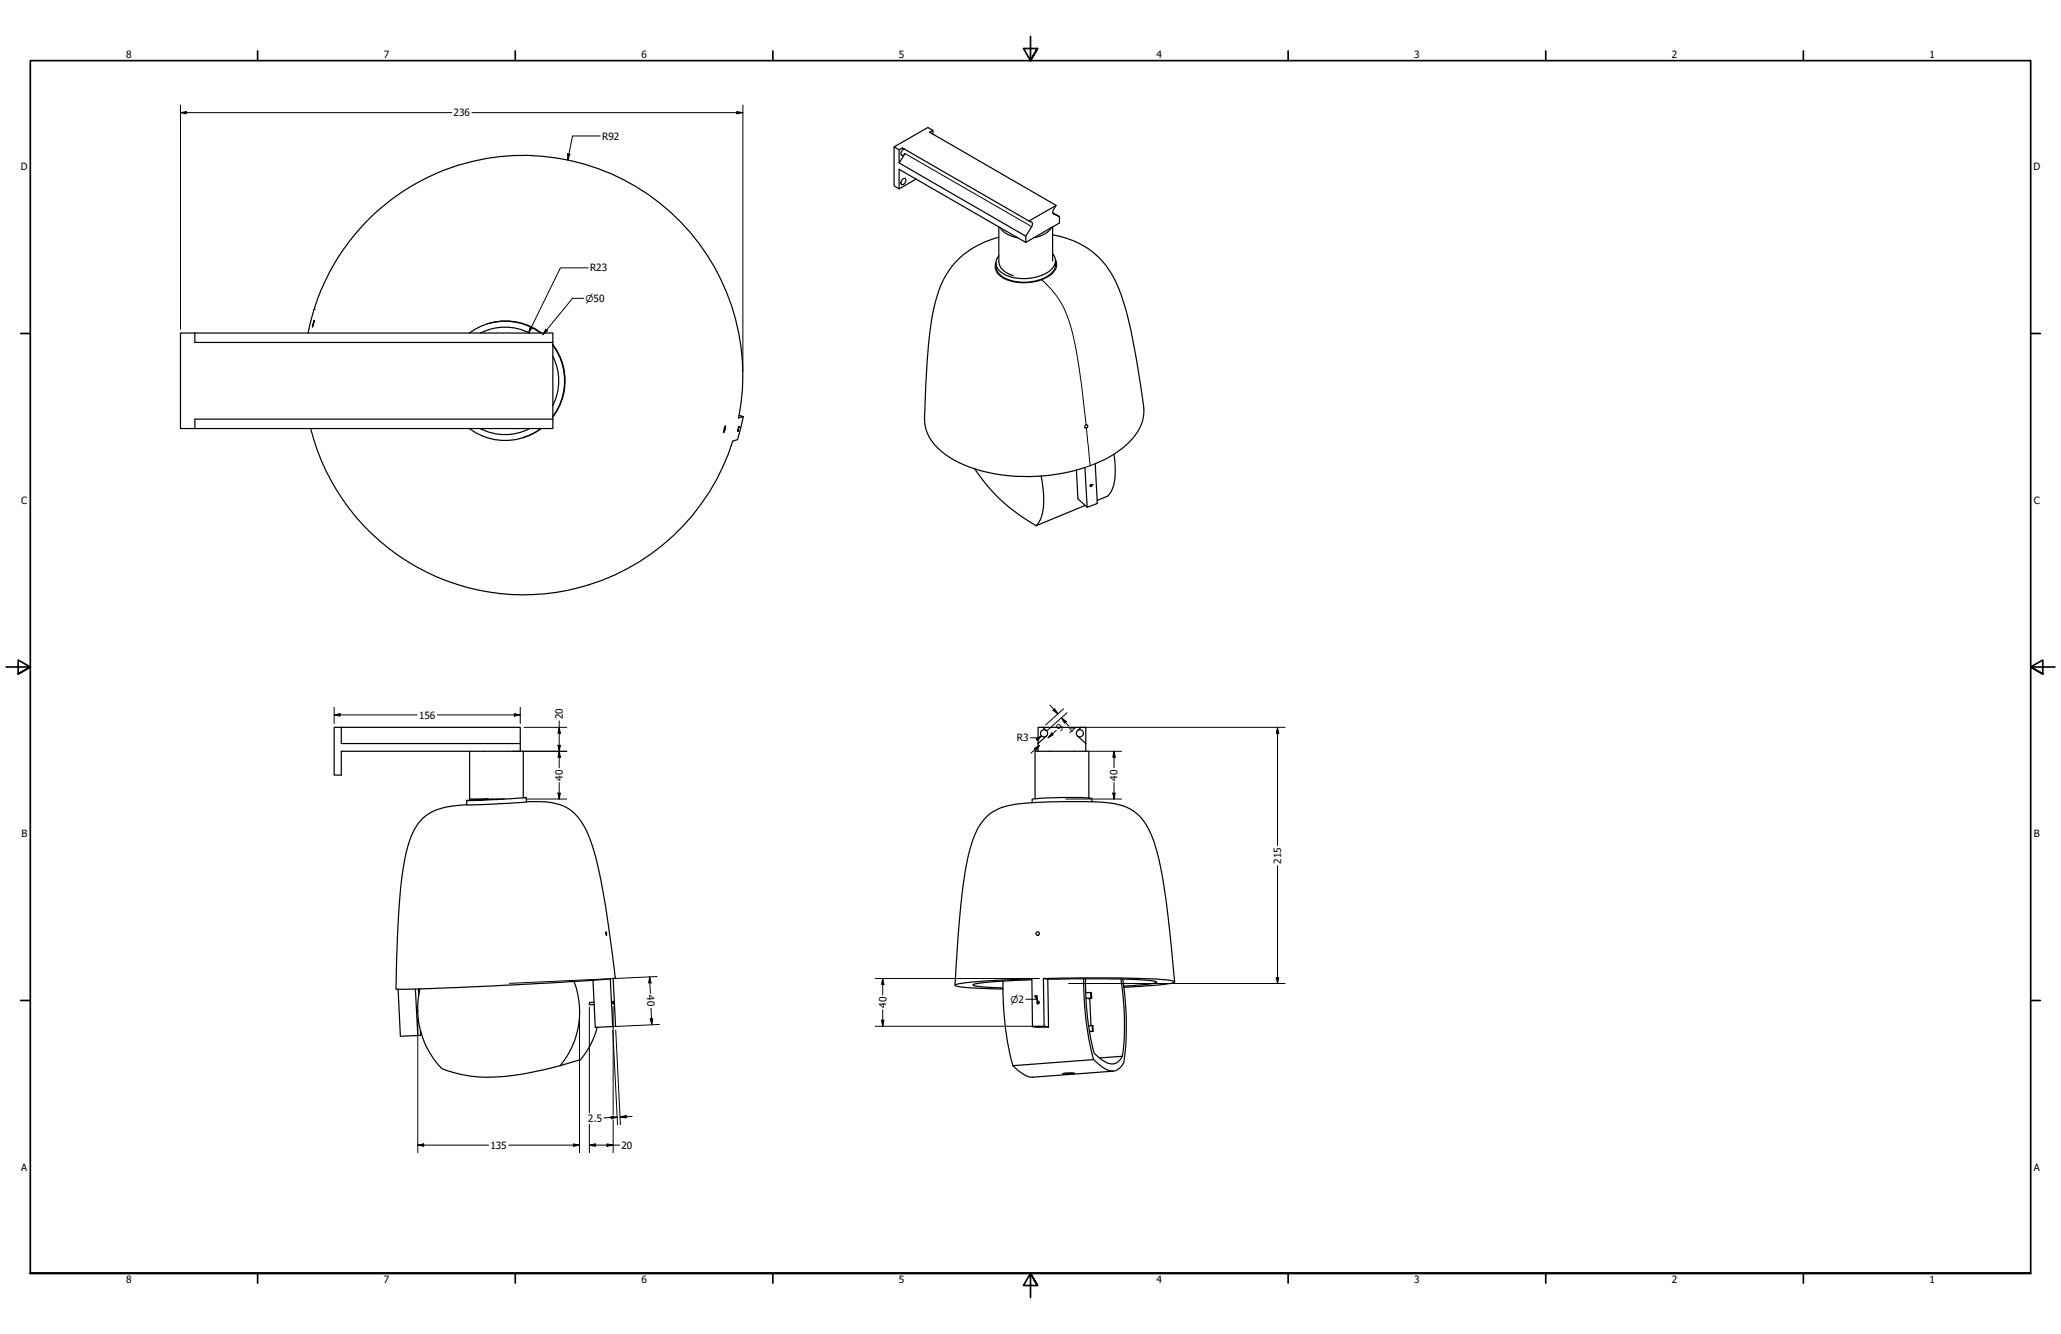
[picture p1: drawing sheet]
<svg xmlns="http://www.w3.org/2000/svg" width="864mm" height="559mm" viewBox="0 0 864 559" stroke-linecap="round" stroke-linejoin="round" font-family="sans-serif">
<defs><g id="words">
<g font-size="4.2">
<text x="52.8" y="24.4">8</text>
<text x="160.8" y="24.4">7</text>
<text x="268.7" y="24.4">6</text>
<text x="376.7" y="24.4">5</text>
<text x="484.6" y="24.4">4</text>
<text x="592.6" y="24.4">3</text>
<text x="700.5" y="24.4">2</text>
<text x="808.5" y="24.4">1</text>
<text x="190.1" y="48.7">236</text>
<text x="252.3" y="58.5">R92</text>
<text x="8.8" y="71.4">D</text>
<text x="852" y="71.4">D</text>
<text x="247.3" y="113.7">R23</text>
<text x="8.9" y="211.1">C</text>
<text x="852.2" y="211.1">C</text>
<text x="175.6" y="301">156</text>
<text x="235.8" y="301.2" transform="rotate(-90 235.8 301.2)">20</text>
<text x="447.2" y="305.8" transform="rotate(48 447.2 305.8)">4</text>
<text x="426.1" y="310.6">R3</text>
<text x="444.2" y="306.6" transform="rotate(-42 444.2 306.6)">9</text>
<text x="235.8" y="327" transform="rotate(-90 235.8 327)">40</text>
<text x="468.3" y="327" transform="rotate(-90 468.3 327)">40</text>
<text x="9" y="350.8">B</text>
<text x="852.2" y="350.8">B</text>
<text x="536.8" y="361.8" transform="rotate(-90 536.8 361.8)">215</text>
<text x="271" y="417" transform="rotate(88 271 417)">40</text>
<text x="371.4" y="422.1" transform="rotate(-90 371.4 422.1)">40</text>
<text x="246.5" y="470.1" transform="rotate(-3 246.5 470.1)">2.5</text>
<text x="205.5" y="481.2">135</text>
<text x="260.4" y="481.2">20</text>
<text x="8.9" y="490.5">A</text>
<text x="852.2" y="490.5">A</text>
<text x="52.8" y="537.5">8</text>
<text x="160.8" y="537.5">7</text>
<text x="268.7" y="537.5">6</text>
<text x="376.7" y="537.5">5</text>
<text x="484.6" y="537.5">4</text>
<text x="592.6" y="537.5">3</text>
<text x="700.5" y="537.5">2</text>
<text x="808.5" y="537.5">1</text>
</g>
<g font-size="3.9">
<text x="245.4" y="126.4">⌀50</text>
<text x="423.4" y="420.1">⌀2</text>
</g>
</g></defs>
<!-- layer: Visible (ANSI) -->
<g fill="none" stroke="#000" stroke-width=".51">
<path d="M390.9 56.2v-1.6l-1.4 .8 53 30.6a4.4 4.4 0 0 0-1.4 3.1l.4 .5 2.4 1.1-2.8-1.6M390.9 54.6l-2.1-1.2-14.2 8.1v16.4l2.1 1.2M374.6 61.5l2.1 1.2M378.3 74.9l.8-.2a1.58 1.58 0 0 1 .2 1.8 1.58 1.58 0 0 1-1.6 .8v-1.6zM379 62.4a1.77 1.77 0 0 0-1.1 2.8l.7-.2 .6-.7-2.5 4 53.1 30.6 2.5-4 .3-.9-.3-.9-54.2-31.1-1.4 .7v5.6M383.9 75l-7.2 4.1v-8.2l42.4 24.5M418.5 95.1v14.6a7.1 7.1 0 0 0 6.1 5.7M418.5 99.4a34.7 34.7 0 0 0-26.6 27.5 166.1 166.1 0 0 0-4 34.3l-.5 13.1a16.7 16.7 0 0 0 6.8 14.5 53.3 53.3 0 0 0 31.3 10.7 79 79 0 0 0 29.1-3.7l.9 16.7M419.1 95.4a10.2 10.2 0 0 0 7.3 4.2M419.1 95.4l7.3 4.2M426.4 99.6l3.4 1.9 3.5-1.9M429.8 98.9v2.6"/>
<path d="M440.5 95.4a10.2 10.2 0 0 1-7.2 4.2M440.5 95.4l-7.2 4.2M441.1 98.4a34.9 34.9 0 0 1 28.6 24.9 202.9 202.9 0 0 1 8.3 38.2l1 7.7a17.2 17.2 0 0 1-6.2 16.3l-5.1 4.2-4.2 2.5-4.6 2 .9 16.7-4.3 1.6M441.1 95.1v14.2M442.5 86l-11.3 6.6M443.9 90.7v2.7l-3.4 2M441.1 106.2a4.5 4.5 0 0 1-.7 6.8 18.8 18.8 0 0 1-21.2 .9 4.4 4.4 0 0 1-.7-6.8M442.3 109a6.3 6.3 0 0 1-4.2 7.1 18.6 18.6 0 0 1-18.9-.9 5.1 5.1 0 0 1-1.9-4.8M81.7 139.5h149.9v3.9h-149.9zM81.7 139.5h-6.1v40h6.1M129.1 139.5a91.9 91.9 0 0 1 108-72.7 91.9 91.9 0 0 1 72.4 108.3l2-.6-1.8-.5M131.6 134.2l-.7 2.8z"/>
<path d="M196.7 139.5a24.9 24.9 0 0 1 29.9 0M201.3 139.5a22.5 22.5 0 0 1 20.6 0M204.2 135.6a25 25 0 0 1 22.7 3.9M231.6 149.2a22.5 22.5 0 0 1 0 20.7M231.6 144.3a25.1 25.1 0 0 1 0 30.4M231.6 144.6a25.1 25.1 0 0 1 0 29.9M231.6 143.4v32.2M81.7 175.6h149.9v3.9h-149.9zM196.7 179.5a25 25 0 0 0 29.9 0M201.3 179.6a22.5 22.5 0 0 0 20.6 0M226.8 179.5a24 24 0 0 1-7.7 3.9M303.8 178.4l-.1 2-.5 .8z"/>
<path d="M309.6 178.8l-.4 1.8M311.5 174.5l-2.4 9.6-2.1 .7a91.9 91.9 0 0 1-90.4 64.3 91.9 91.9 0 0 1-86.4-69.6M408.4 196.4a73.4 73.4 0 0 0 25.7 23.8M436.2 199.4a34 34 0 0 1-.1 18l-2 2.8M451 196.9l.7 12.1 3.8 3.5M466.8 190.2a26 26 0 0 1-1.3 16l-1.4 1.6-4.4 1.8M454.7 211.7l-20.6 8.5M456.9 203.7v.1M457.6 203l-.7 .3 .2 .5 .5-.5v-.3l-.5 .1-.2 .6M143 304.7h75v6.8h-75zM143 304.7h-3v20h3v-10h75M196.8 314.7v20h14.5"/>
<path d="M218 314.7h1.3v19.4M218 311.5v3.2M435 311.5v3.2M436.9 304.7h-1.9v6.8M436.9 304.7l1.6 1.4M436.9 304.7h16.1M438.5 308.3l-3.5 3.2M438.5 306.1a1.49 1.49 0 0 0-2.1 0 1.49 1.49 0 0 0 0 2.1 1.49 1.49 0 0 0 2.1 .1M438.5 306.1a1.49 1.49 0 0 1 0 2.2M451.5 306.1a1.49 1.49 0 0 0 0 2.2M451.5 306.1a1.49 1.49 0 0 1 2 0 1.49 1.49 0 0 1 0 2.1 1.49 1.49 0 0 1-2 .1M451.5 308.3l3.5 3.2"/>
<path d="M453 304.7h2v6.8M453 304.7l-1.5 1.4M455 311.5v3.2M195.6 337.1l-2.1 .1a28.1 28.1 0 0 0-15.4 4.7 23.9 23.9 0 0 0-7.3 12.9 159.7 159.7 0 0 0-4.2 35.6l-.7 23.8a710.5 710.5 0 0 0 53.7-1.9l36.1-2.3 1 20M199.5 335.1l5-.3zM204.5 334.7v.2M206.4 334.7v.1M219.3 334.1h1.2l-25 1.2 8.8-.6M220.5 334.1v1.9l-13.2 .8-11.7 .4-.1-1.9M220.6 335.9l3.1-.1a24.6 24.6 0 0 1 15.9 4 32.3 32.3 0 0 1 9.3 16.8 376.6 376.6 0 0 1 8.8 52.4l.1 .7-.9 .2 1 20-1.2 .1M456.2 334.3v-19.6h-22.5v19.9M457.5 335.9v-1.4a124.8 124.8 0 0 0-25 .4v1.3"/>
<path d="M253.9 390.3l.2 1.5zM166.8 414.4l1 19.7 7.3-.3M174.1 414.3l1 19.5M175.3 414.3l.2 2.6M176 414.2a36.2 36.2 0 0 0 9 33.3 55.3 55.3 0 0 0 29.7 3l6.5-1 13.5-3.1M240.5 411.2a35.3 35.3 0 0 1-5.8 35.2M247.1 419.9v1l1.9-.1M248.5 410.6l.9 19.7 7.3-.3M248.9 419.9h-1.9M256.9 419.5v.9M420.2 414.3l-12.6-.5a17.3 17.3 0 0 1-7.4-1.1 29.1 29.1 0 0 1 10-1.5l22.2-1.2 .2 20M420.2 413.8l-6.8-.3a12 12 0 0 1-5.7-.9 40.8 40.8 0 0 1 12.6-1.6 127.2 127.2 0 0 0 4.1 35.4"/>
<path d="M432.4 410.4l-11.9 .6M435 419.5a.48 .48 0 0 1 .4 .5 .48 .48 0 0 1-.6 .4M437.2 409.9l8.8-.2a400.5 400.5 0 0 1 45 1.1l1.2 .6a38.7 38.7 0 0 1-12.2 1.6l-9.1 .6M439 410.2l-1.8-.3 .3 20 1.9 .3M439 410.2l.4 20M453.9 410l-14.9 .2M454.9 410a116.3 116.3 0 0 0 3.6 31.2 11.6 11.6 0 0 0 8 4.4l2-.8 1.8-2.3M454.9 415.9l2.1-.2 .1 2.4-1.3 .1 .3 .1M455 418.1l.8 .1M456.1 418.3h.5l.5 11.3M457 415.7l.3 .1 .2 2.4-1.4 .1M457.1 418.1l.4 .1"/>
<path d="M469.7 410.1a113 113 0 0 1 .6 32.4M470.5 410.1a123.2 123.2 0 0 1 .4 34.9 5.1 5.1 0 0 1-8.1 2.5l-4.6-3.6a123.3 123.3 0 0 1-4-33.9 178 178 0 0 1 30.3 1.2l.2 .2a9.7 9.7 0 0 1-5.2 1l-8.6 .7M492.2 411.3l-.1-1.6a447.9 447.9 0 0 0-6.4-49.3 38.6 38.6 0 0 0-8.2-18.6 21.4 21.4 0 0 0-14.2-5.6 231 231 0 0 0-39.2 1 18.8 18.8 0 0 0-15.8 12.9 86.4 86.4 0 0 0-4.9 21.8l-2 20.4-1.2 20.4M175 423.3v.8M176.1 431.7l.2 1.9-1.2 .2M250.3 430.3a33.6 33.6 0 0 1-7 13.6l-8.6 2.5M432.6 430l1.9 .3 4.9-.1M437.5 429.9l-4.9 .1M456.1 429.7h.2M456.1 429.6l.2 .1M456.3 429.7l1.3-.1 .2 2.4M456.5 432.1h1.5"/>
<path d="M457.6 429.6h.4v2.5h-1.5M424.4 446.4a14.3 14.3 0 0 0 7.8 4.8l34.3-2.5M445.3 449.8l3.3-.4 1.7 .2-2.9 .4zM458.2 443.9l-33.8 2.5M470.3 442.5l-9.6 .7"/>
<circle cx="455.2" cy="178.6" r=".7"/>
<circle cx="434.8" cy="391.1" r=".74"/>
<circle cx="434.9" cy="419.9" r=".46"/>
</g>
<g fill="#000">
<circle cx="131.6" cy="129.5" r=".25"/>
<circle cx="309.6" cy="178.8" r=".25"/>
<circle cx="309.2" cy="180.6" r=".25"/>
<circle cx="457.6" cy="203" r=".25"/>
<circle cx="256.9" cy="419.5" r=".25"/>
<circle cx="435" cy="419.5" r=".25"/>
<circle cx="256.9" cy="420.4" r=".25"/>
<circle cx="434.8" cy="420.4" r=".25"/>
</g>
<!-- layer: Visible Narrow (ANSI) -->
<path d="M379.2 64.3l53.1 30.6M441.4 89.5l.1 .1M436.5 117.2a39 39 0 0 1 13 22.8l2.9 15.4 2.7 22.6M442.2 108.6a5.1 5.1 0 0 1-2.3 6.8 20.2 20.2 0 0 1-20.5 .4 4.8 4.8 0 0 1-2.1-5.8M455.2 179.3l1.6 15.8M456.8 195.1l-2.2 .7M458.9 194.2l-2.1 .9" fill="none" stroke="#000" stroke-width=".42"/>
<!-- layer: Border (ANSI) -->
<g fill="none" stroke="#000" stroke-width=".7">
<path d="M431.8 15.2v10.2l-2.9-5.1h5.8l-2.9 5.1 2.9-5.1M107.9 21.3v4.1M215.9 21.3v4.1M323.8 21.3v4.1M539.8 21.3v4.1M647.7 21.3v4.1M755.6 21.3v4.1M8.6 139.7h4.1M850.9 139.7h4.1M2.5 279.4h10.2l-5.1-2.9v5.8l5.1-2.9-5.1 2.9M861.1 279.4h-10.2l5.1-2.9v5.8l-5.1-2.9 5.1 2.9M8.6 419.1h4.1"/>
<path d="M850.9 419.1h4.1M12.7 533.4v-508h838.2v508h-838.2h838.2M107.9 533.4v4.1M215.9 533.4v4.1M323.8 533.4v4.1M434.7 538.5l-2.9-5.1 2.9 5.1h-5.8l2.9-5.1v10.2M539.8 533.4v4.1M647.7 533.4v4.1M755.6 533.4v4.1"/>
</g>
<!-- layer: Dimension (ANSI) -->
<g fill="none" stroke="#000" stroke-width=".42">
<path d="M75.6 47.2l2.5-.5v1zM75.6 47.2h113.7M75.6 44v93.9M197.7 47.2h113.6M251.5 57h-11.6l-2 10M308.7 46.7l2.6 .5-2.6 .5zM311.3 44v111.5M237.9 64.5l.9 .1-.9 2.4zM246.4 112.2h-11.6l-13.2 27.1M222.2 136.8l.9 .5-1.5 2zM228.7 137.9l.7 .7-1.9 1.6zM244.5 125h-4.6l-12.4 15.2"/>
<path d="M140 299.5l2.5-.5v1zM140 299.5h34.8M140 296.3v6.8M183.3 299.5h34.7M215.5 299l2.5 .5-2.5 .5zM218 296.3v6.8M439.9 295.3l3.3 3.7M441.2 297.5l.8-.6 1.2 2.1zM445.6 296.9l-7.5 6.8M447.1 298.6l-8.4 7.5M214.8 314.7h22.7M219.6 304.7h17.9"/>
<path d="M233.8 312.2h1l-.5 2.5zM234.3 314.7l.5 2.5h-1zM234.3 304.7l.5 2.5h-1zM234.3 301.9v19.7M433.5 313.5l2.1-1.3-1.5 2.1zM434.1 309.5l2.3-1.3-1.6 2.1zM435.6 312.2l-3.7 3.3M436.4 308.2l-1.9 1.7 .9-.8h-3.6M440.7 307l.6 .8-2.1 1.3zM442.6 305.9l-3.4 3.2M444.8 300.7l2 1.6-.8 .6zM444.8 300.7l3.1 3.5"/>
<path d="M454.6 304.7h83.9M456.6 314.7h13.4M466.8 314.7l.5 2.5h-1zM466.8 314.7v6.9M535.3 304.7l.5 2.5h-1zM535.3 304.7v49.4M220.9 334.7h16.6M233.8 332.2h1l-.5 2.5zM234.3 327.8v6.9M446.6 334.7h23.4M466.3 332.2h1l-.5 2.5zM466.8 327.8v6.9"/>
<path d="M535.3 362.6v49.4M272.2 409.3l.6 2.4h-1zM272.2 409.3l.3 6.9M275.3 409.1l-61.8 2.8M366.7 409.9h68.9M369.9 409.9l.5 2.5h-1zM369.9 409.9v6.9M429.9 418.6h4.6l-.5-1.5 .8 2.4M433.6 417.3l.9-.4 .3 2.6zM447.8 412h90.7M534.8 409.5h1l-.5 2.5zM175.1 426.4v56.5"/>
<path d="M242.8 423.3v59.6M247 421.8v44.4M256.8 431.6l2 39.6M256.9 421.6v45.5M258 431.5l2 39.6M272.5 426.8l1-.1-.4 2.6zM272.8 422.3l.3 7M276.3 429.1l-18 .9M366.7 429.9h69.2M369.4 427.4h1l-.5 2.5zM369.9 423v6.9M175.1 479.7l2.4-.5v1z"/>
<path d="M175.1 479.7h29.6M213.2 479.7h29.6M240.3 479.2l2.5 .5-2.5 .5zM247 479.7l2.4-.5v1zM247 479.7h12.7M247 471v11.9M254.4 479.2l2.5 .5-2.5 .5zM256.1 467.6l2.5 .4-2.4 .6zM256.9 469.1v13.8M258.6 468l-5.6 .2M259.8 467.9l2.5-.6 .1 1zM264.9 467.7l-5.1 .2"/>
</g>
<g fill="#000">
<path d="M75.6 47.2l2.5-.5v1z" fill-rule="evenodd"/>
<path d="M308.7 46.7l2.6 .5-2.6 .5z" fill-rule="evenodd"/>
<path d="M237.9 64.5l.9 .1-.9 2.4z" fill-rule="evenodd"/>
<path d="M222.2 136.8l.9 .5-1.5 2z" fill-rule="evenodd"/>
<path d="M228.7 137.9l.7 .7-1.9 1.6z" fill-rule="evenodd"/>
<path d="M140 299.5l2.5-.5v1z" fill-rule="evenodd"/>
<path d="M215.5 299l2.5 .5-2.5 .5z" fill-rule="evenodd"/>
<path d="M441.2 297.5l.8-.6 1.2 2.1z" fill-rule="evenodd"/>
<path d="M233.8 312.2h1l-.5 2.5z" fill-rule="evenodd"/>
<path d="M234.3 314.7l.5 2.5h-1z" fill-rule="evenodd"/>
<path d="M234.3 304.7l.5 2.5h-1z" fill-rule="evenodd"/>
<path d="M433.5 313.5l2.1-1.3-1.5 2.1z" fill-rule="evenodd"/>
<path d="M434.1 309.5l2.3-1.3-1.6 2.1z" fill-rule="evenodd"/>
<path d="M440.7 307l.6 .8-2.1 1.3z" fill-rule="evenodd"/>
<path d="M444.8 300.7l2 1.6-.8 .6z" fill-rule="evenodd"/>
<path d="M466.8 314.7l.5 2.5h-1z" fill-rule="evenodd"/>
<path d="M535.3 304.7l.5 2.5h-1z" fill-rule="evenodd"/>
<path d="M233.8 332.2h1l-.5 2.5z" fill-rule="evenodd"/>
<path d="M466.3 332.2h1l-.5 2.5z" fill-rule="evenodd"/>
<path d="M272.2 409.3l.6 2.4h-1z" fill-rule="evenodd"/>
<path d="M369.9 409.9l.5 2.5h-1z" fill-rule="evenodd"/>
<path d="M433.6 417.3l.9-.4 .3 2.6z" fill-rule="evenodd"/>
<path d="M534.8 409.5h1l-.5 2.5z" fill-rule="evenodd"/>
<path d="M272.5 426.8l1-.1-.4 2.6z" fill-rule="evenodd"/>
<path d="M369.4 427.4h1l-.5 2.5z" fill-rule="evenodd"/>
<path d="M175.1 479.7l2.4-.5v1z" fill-rule="evenodd"/>
<path d="M247 479.7l2.4-.5v1z" fill-rule="evenodd"/>
<path d="M256.1 467.6l2.5 .4-2.4 .6z" fill-rule="evenodd"/>
<path d="M259.8 467.9l2.5-.6 .1 1z" fill-rule="evenodd"/>
<path d="M240.3 479.2l2.5 .5-2.5 .5z" fill-rule="evenodd"/>
<path d="M254.4 479.2l2.5 .5-2.5 .5z" fill-rule="evenodd"/>
</g>
<use href="#words"/>
</svg>
